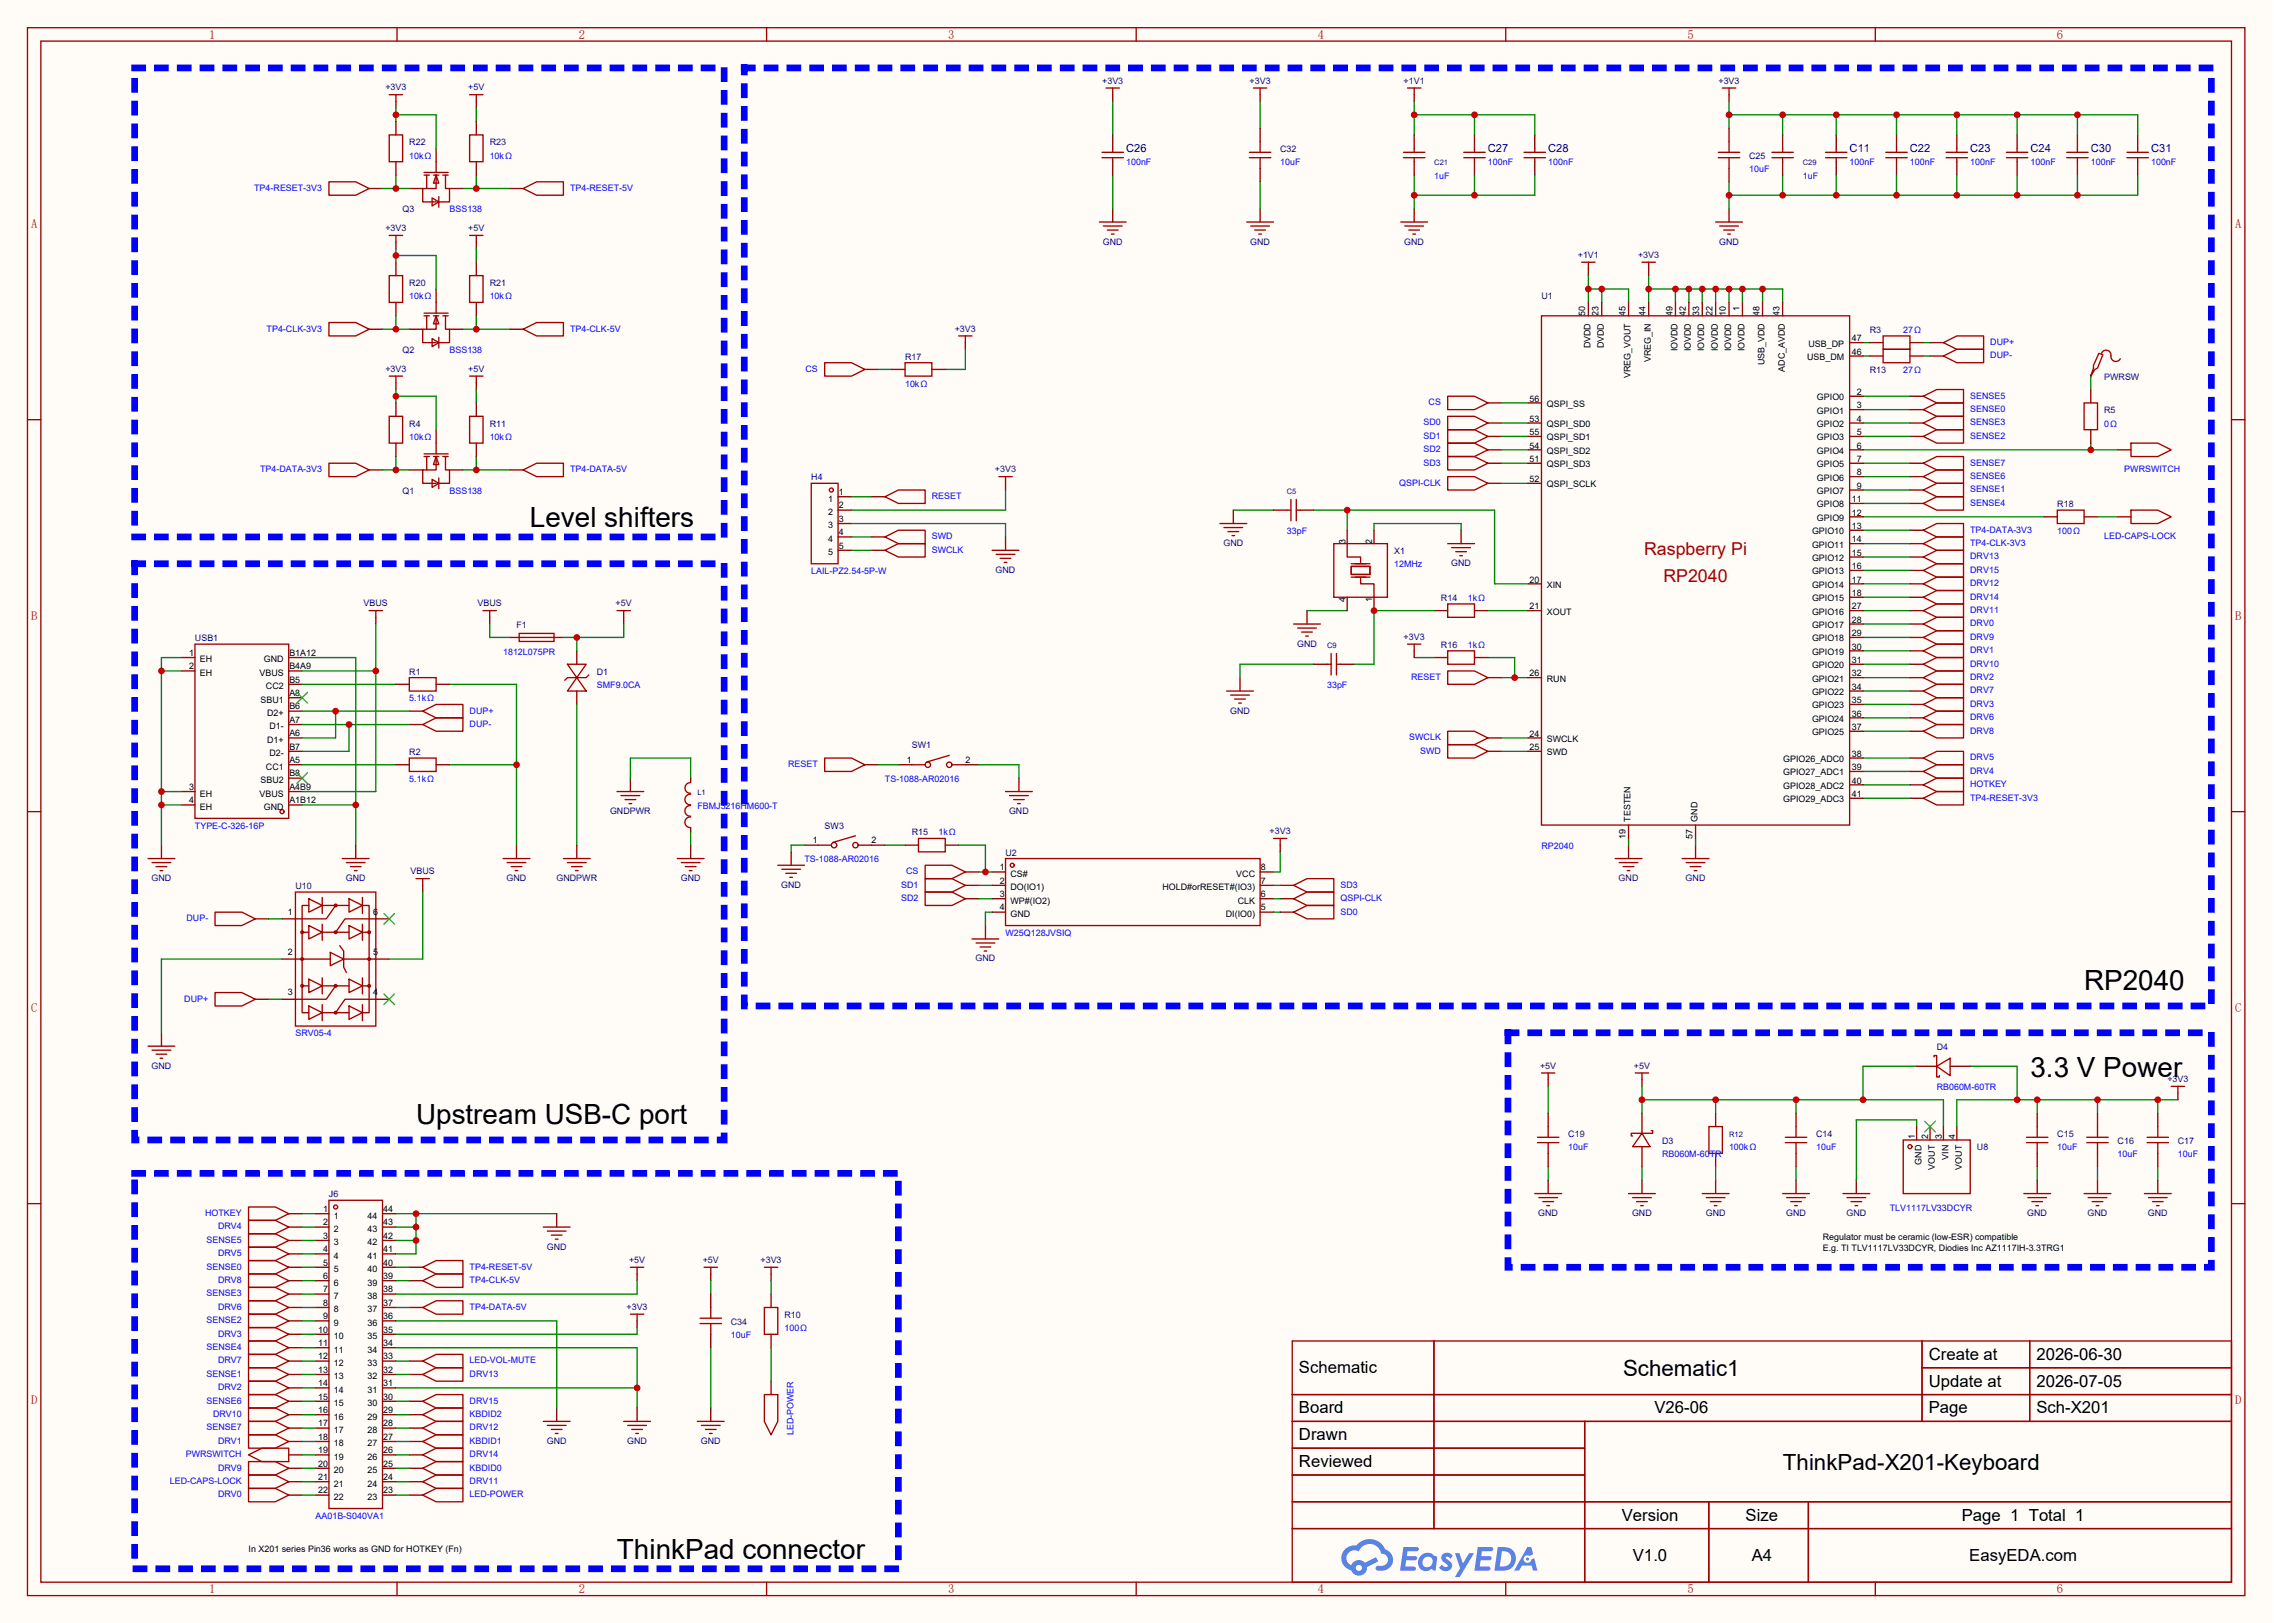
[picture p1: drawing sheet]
<svg xmlns="http://www.w3.org/2000/svg" width="431mm" height="308mm" viewBox="0 0 431 308" stroke-linecap="round" stroke-linejoin="round" font-family="sans-serif">
<defs><g id="words">
<g font-size="5.3">
<text x="100.5" y="99.9">Level shifters</text>
<text x="395.1" y="187.6">RP2040</text>
<text x="384.9" y="204.1">3.3 V Power</text>
<text x="78.9" y="213">Upstream USB-C port</text>
<text x="117" y="295.5">ThinkPad connector</text>
</g>
<g font-size="4.2">
<text x="307.7" y="260.8">Schematic1</text>
<text x="338" y="278.6">ThinkPad-X201-Keyboard</text>
</g>
<g font-size="3.4" fill="#a00000">
<text x="311.7" y="105.2">Raspberry Pi</text>
<text x="315.3" y="110.3">RP2040</text>
</g>
<g font-size="3.2">
<text x="365.6" y="257.7">Create at</text>
<text x="386" y="257.7">2026-06-30</text>
<text x="246.3" y="260.3">Schematic</text>
<text x="365.6" y="262.8">Update at</text>
<text x="386" y="262.8">2026-07-05</text>
<text x="246.3" y="267.9">Board</text>
<text x="313.6" y="267.9">V26-06</text>
<text x="365.6" y="267.9">Page</text>
<text x="386" y="267.9">Sch-X201</text>
<text x="246.3" y="273">Drawn</text>
<text x="246.3" y="278.1">Reviewed</text>
<text x="307.4" y="288.2">Version</text>
<text x="330.9" y="288.2">Size</text>
<text x="371.9" y="288.2">Page 1 Total 1</text>
<text x="309.6" y="295.8">V1.0</text>
<text x="332.1" y="295.8">A4</text>
<text x="373.3" y="295.8">EasyEDA.com</text>
</g>
<g font-size="2.4" fill="#a00000">
<text x="39.6" y="7.3">1</text>
<text x="109.7" y="7.3">2</text>
<text x="179.8" y="7.3">3</text>
<text x="249.8" y="7.3">4</text>
<text x="319.9" y="7.3">5</text>
<text x="389.9" y="7.3">6</text>
<text x="5.9" y="43.2">A</text>
<text x="423.7" y="43.2">A</text>
<text x="5.9" y="117.5">B</text>
<text x="423.7" y="117.5">B</text>
<text x="5.9" y="191.8">C</text>
<text x="423.7" y="191.8">C</text>
<text x="5.9" y="266.1">D</text>
<text x="423.7" y="266.1">D</text>
<text x="39.6" y="302">1</text>
<text x="109.7" y="302">2</text>
<text x="179.8" y="302">3</text>
<text x="249.8" y="302">4</text>
<text x="319.9" y="302">5</text>
<text x="389.9" y="302">6</text>
</g>
<g font-size="2.1" fill="#000080">
<text x="213.5" y="28.8">C26</text>
<text x="282.1" y="28.8">C27</text>
<text x="293.5" y="28.8">C28</text>
<text x="350.6" y="28.8">C11</text>
<text x="362.1" y="28.8">C22</text>
<text x="373.5" y="28.8">C23</text>
<text x="384.9" y="28.8">C24</text>
<text x="396.4" y="28.8">C30</text>
<text x="407.8" y="28.8">C31</text>
</g>
<g font-size="1.7" fill="#000080">
<text x="73.1" y="17.1">+3V3</text>
<text x="88.8" y="17.1">+5V</text>
<text x="208.9" y="15.9">+3V3</text>
<text x="236.9" y="15.9">+3V3</text>
<text x="266.1" y="15.9">+1V1</text>
<text x="325.8" y="15.9">+3V3</text>
<text x="77.6" y="27.5">R22</text>
<text x="92.8" y="27.5">R23</text>
<text x="242.7" y="28.8">C32</text>
<text x="331.6" y="30.1">C25</text>
<text x="76.3" y="40.2">Q3</text>
<text x="73.1" y="43.8">+3V3</text>
<text x="88.8" y="43.8">+5V</text>
<text x="209.1" y="46.3">GND</text>
<text x="237" y="46.3">GND</text>
<text x="266.2" y="46.3">GND</text>
<text x="325.9" y="46.3">GND</text>
<text x="299.1" y="48.9">+1V1</text>
<text x="310.5" y="48.9">+3V3</text>
<text x="77.6" y="54.2">R20</text>
<text x="92.8" y="54.2">R21</text>
<text x="292.2" y="56.8">U1</text>
<text x="181" y="62.9">+3V3</text>
<text x="354.5" y="63.1">R3</text>
<text x="73.1" y="70.5">+3V3</text>
<text x="76.3" y="66.9">Q2</text>
<text x="88.8" y="70.5">+5V</text>
<text x="171.6" y="68.2">R17</text>
<text x="354.5" y="70.7">R13</text>
<text x="398.9" y="72">PWRSW</text>
<text x="77.6" y="80.9">R4</text>
<text x="92.8" y="80.9">R11</text>
<text x="398.9" y="78.3">R5</text>
<text x="188.6" y="89.5">+3V3</text>
<text x="76.3" y="93.6">Q1</text>
<text x="153.8" y="91">H4</text>
<text x="390" y="96.1">R18</text>
<text x="231.9" y="103.5">GND</text>
<text x="264.3" y="105">X1</text>
<text x="275.1" y="107.3">GND</text>
<text x="188.7" y="108.6">GND</text>
<text x="273.2" y="113.9">R14</text>
<text x="68.9" y="114.9">VBUS</text>
<text x="90.5" y="114.9">VBUS</text>
<text x="97.9" y="119">F1</text>
<text x="116.7" y="114.9">+5V</text>
<text x="37" y="121.5">USB1</text>
<text x="245.9" y="122.5">GND</text>
<text x="266.1" y="121.3">+3V3</text>
<text x="273.2" y="122.8">R16</text>
<text x="77.6" y="127.9">R1</text>
<text x="113.2" y="127.9">D1</text>
<text x="233.2" y="135.2">GND</text>
<text x="77.6" y="143.1">R2</text>
<text x="172.8" y="141.8">SW1</text>
<text x="115.7" y="154.3">GNDPWR</text>
<text x="191.3" y="154.3">GND</text>
<text x="156.3" y="157.1">SW3</text>
<text x="172.8" y="158.4">R15</text>
<text x="240.7" y="158.1">+3V3</text>
<text x="28.7" y="167">GND</text>
<text x="65.6" y="167">GND</text>
<text x="77.8" y="165.7">VBUS</text>
<text x="96" y="167">GND</text>
<text x="105.5" y="167">GNDPWR</text>
<text x="129.1" y="167">GND</text>
<text x="190.6" y="162.2">U2</text>
<text x="306.9" y="167">GND</text>
<text x="319.6" y="167">GND</text>
<text x="56" y="168.5">U10</text>
<text x="148.1" y="168.3">GND</text>
<text x="184.9" y="182.2">GND</text>
<text x="28.7" y="202.6">GND</text>
<text x="292" y="202.6">+5V</text>
<text x="309.7" y="202.6">+5V</text>
<text x="367.2" y="199">D4</text>
<text x="410.9" y="205.1">+3V3</text>
<text x="297.3" y="215.5">C19</text>
<text x="344.3" y="215.5">C14</text>
<text x="390" y="215.5">C15</text>
<text x="315.1" y="216.8">D3</text>
<text x="374.8" y="218">U8</text>
<text x="401.4" y="216.8">C16</text>
<text x="412.9" y="216.8">C17</text>
<text x="62.4" y="226.9">J6</text>
<text x="291.6" y="230.5">GND</text>
<text x="309.4" y="230.5">GND</text>
<text x="323.4" y="230.5">GND</text>
<text x="338.6" y="230.5">GND</text>
<text x="350" y="230.5">GND</text>
<text x="384.3" y="230.5">GND</text>
<text x="395.8" y="230.5">GND</text>
<text x="407.2" y="230.5">GND</text>
<text x="103.7" y="236.8">GND</text>
<text x="119.2" y="239.4">+5V</text>
<text x="133.2" y="239.4">+5V</text>
<text x="144.2" y="239.4">+3V3</text>
<text x="118.8" y="248.3">+3V3</text>
<text x="138.6" y="251.1">C34</text>
<text x="148.7" y="249.8">R10</text>
<text x="103.7" y="273.7">GND</text>
<text x="118.9" y="273.7">GND</text>
<text x="132.9" y="273.7">GND</text>
</g>
<g font-size="1.7" fill="#00f">
<text x="77.6" y="30.1">10kΩ</text>
<text x="92.8" y="30.1">10kΩ</text>
<text x="213.5" y="31.4">100nF</text>
<text x="242.7" y="31.4">10uF</text>
<text x="271.9" y="33.9">1uF</text>
<text x="282.1" y="31.4">100nF</text>
<text x="293.5" y="31.4">100nF</text>
<text x="331.6" y="32.6">10uF</text>
<text x="341.8" y="33.9">1uF</text>
<text x="350.6" y="31.4">100nF</text>
<text x="362.1" y="31.4">100nF</text>
<text x="373.5" y="31.4">100nF</text>
<text x="384.9" y="31.4">100nF</text>
<text x="396.4" y="31.4">100nF</text>
<text x="407.8" y="31.4">100nF</text>
<text x="48.2" y="36.2">TP4-RESET-3V3</text>
<text x="85.2" y="40.2">BSS138</text>
<text x="108.1" y="36.2">TP4-RESET-5V</text>
<text x="77.6" y="56.8">10kΩ</text>
<text x="92.8" y="56.8">10kΩ</text>
<text x="50.5" y="62.9">TP4-CLK-3V3</text>
<text x="108.1" y="62.9">TP4-CLK-5V</text>
<text x="360.8" y="63.1">27Ω</text>
<text x="377.3" y="65.4">DUP+</text>
<text x="85.2" y="66.9">BSS138</text>
<text x="152.7" y="70.5">CS</text>
<text x="360.8" y="70.7">27Ω</text>
<text x="377.3" y="67.9">DUP-</text>
<text x="171.6" y="73.3">10kΩ</text>
<text x="270.8" y="76.8">CS</text>
<text x="373.5" y="75.6">SENSE5</text>
<text x="77.6" y="83.4">10kΩ</text>
<text x="92.8" y="83.4">10kΩ</text>
<text x="269.9" y="83.2">SD1</text>
<text x="269.9" y="80.6">SD0</text>
<text x="373.5" y="78.1">SENSE0</text>
<text x="373.5" y="80.6">SENSE3</text>
<text x="373.5" y="83.2">SENSE2</text>
<text x="398.9" y="80.9">0Ω</text>
<text x="49.3" y="89.5">TP4-DATA-3V3</text>
<text x="108.1" y="89.5">TP4-DATA-5V</text>
<text x="269.9" y="85.7">SD2</text>
<text x="269.9" y="88.3">SD3</text>
<text x="373.5" y="88.3">SENSE7</text>
<text x="402.7" y="89.5">PWRSWITCH</text>
<text x="85.2" y="93.6">BSS138</text>
<text x="176.7" y="94.6">RESET</text>
<text x="265.3" y="92.1">QSPI-CLK</text>
<text x="373.5" y="93.3">SENSE1</text>
<text x="373.5" y="90.8">SENSE6</text>
<text x="373.5" y="95.9">SENSE4</text>
<text x="244" y="101.2">33pF</text>
<text x="373.5" y="101">TP4-DATA-3V3</text>
<text x="390" y="101.2">100Ω</text>
<text x="176.7" y="104.8">SWCLK</text>
<text x="176.7" y="102.2">SWD</text>
<text x="264.3" y="107.6">12MHz</text>
<text x="373.5" y="106">DRV13</text>
<text x="373.5" y="103.5">TP4-CLK-3V3</text>
<text x="398.9" y="102.2">LED-CAPS-LOCK</text>
<text x="153.8" y="108.8">LAIL-PZ2.54-5P-W</text>
<text x="278.3" y="113.9">1kΩ</text>
<text x="373.5" y="108.6">DRV15</text>
<text x="373.5" y="111.1">DRV12</text>
<text x="373.5" y="113.7">DRV14</text>
<text x="373.5" y="116.2">DRV11</text>
<text x="373.5" y="118.7">DRV0</text>
<text x="95.4" y="124.1">1812L075PR</text>
<text x="278.3" y="122.8">1kΩ</text>
<text x="373.5" y="123.8">DRV1</text>
<text x="373.5" y="121.3">DRV9</text>
<text x="113.2" y="130.4">SMF9.0CA</text>
<text x="251.6" y="130.4">33pF</text>
<text x="267.5" y="128.9">RESET</text>
<text x="373.5" y="126.4">DRV10</text>
<text x="373.5" y="128.9">DRV2</text>
<text x="373.5" y="131.4">DRV7</text>
<text x="77.6" y="133">5.1kΩ</text>
<text x="89" y="135.2">DUP+</text>
<text x="89" y="137.8">DUP-</text>
<text x="373.5" y="134">DRV3</text>
<text x="373.5" y="136.5">DRV6</text>
<text x="267.2" y="140.3">SWCLK</text>
<text x="269.2" y="142.9">SWD</text>
<text x="373.5" y="139.1">DRV8</text>
<text x="77.6" y="148.2">5.1kΩ</text>
<text x="149.4" y="145.4">RESET</text>
<text x="167.8" y="148.2">TS-1088-AR02016</text>
<text x="373.5" y="149.2">HOTKEY</text>
<text x="373.5" y="144.1">DRV5</text>
<text x="373.5" y="146.7">DRV4</text>
<text x="132.2" y="153.3">FBMJ3216HM600-T</text>
<text x="373.5" y="151.8">TP4-RESET-3V3</text>
<text x="37" y="157.1">TYPE-C-326-16P</text>
<text x="177.9" y="158.4">1kΩ</text>
<text x="292.2" y="160.9">RP2040</text>
<text x="152.5" y="163.4">TS-1088-AR02016</text>
<text x="171.8" y="165.7">CS</text>
<text x="170.8" y="168.3">SD1</text>
<text x="170.8" y="170.8">SD2</text>
<text x="254.1" y="173.3">SD0</text>
<text x="254.1" y="170.8">QSPI-CLK</text>
<text x="254.1" y="168.3">SD3</text>
<text x="35.4" y="174.6">DUP-</text>
<text x="190.6" y="177.4">W25Q128JVSIQ</text>
<text x="34.9" y="189.9">DUP+</text>
<text x="56" y="196.5">SRV05-4</text>
<text x="367.2" y="206.6">RB060M-60TR</text>
<text x="297.3" y="218">10uF</text>
<text x="315.1" y="219.3">RB060M-60TR</text>
<text x="327.8" y="218">100kΩ</text>
<text x="344.3" y="218">10uF</text>
<text x="390" y="218">10uF</text>
<text x="401.4" y="219.3">10uF</text>
<text x="412.9" y="219.3">10uF</text>
<text x="38.9" y="230.5">HOTKEY</text>
<text x="41.3" y="233">DRV4</text>
<text x="358.3" y="229.5">TLV1117LV33DCYR</text>
<text x="39.2" y="235.6">SENSE5</text>
<text x="41.3" y="238.1">DRV5</text>
<text x="39.2" y="240.7">SENSE0</text>
<text x="39.2" y="245.7">SENSE3</text>
<text x="41.3" y="243.2">DRV8</text>
<text x="89" y="243.2">TP4-CLK-5V</text>
<text x="89" y="240.7">TP4-RESET-5V</text>
<text x="39.2" y="250.8">SENSE2</text>
<text x="41.3" y="248.3">DRV6</text>
<text x="89" y="248.3">TP4-DATA-5V</text>
<text x="39.2" y="255.9">SENSE4</text>
<text x="41.3" y="253.4">DRV3</text>
<text x="138.6" y="253.6">10uF</text>
<text x="148.7" y="252.3">100Ω</text>
<text x="39.2" y="261">SENSE1</text>
<text x="41.3" y="263.5">DRV2</text>
<text x="41.3" y="258.4">DRV7</text>
<text x="89" y="261">DRV13</text>
<text x="89" y="258.4">LED-VOL-MUTE</text>
<text x="39.2" y="266.1">SENSE6</text>
<text x="40.4" y="268.6">DRV10</text>
<text x="89" y="266.1">DRV15</text>
<text x="89" y="268.6">KBDID2</text>
<text x="39.2" y="271.1">SENSE7</text>
<text x="41.3" y="273.7">DRV1</text>
<text x="89" y="271.1">DRV12</text>
<text x="89" y="273.7">KBDID1</text>
<text x="150.4" y="272" transform="rotate(-90 150.4 272)">LED-POWER</text>
<text x="32.2" y="281.3">LED-CAPS-LOCK</text>
<text x="35.2" y="276.2">PWRSWITCH</text>
<text x="41.3" y="278.8">DRV9</text>
<text x="89" y="281.3">DRV11</text>
<text x="89" y="276.2">DRV14</text>
<text x="89" y="278.8">KBDID0</text>
<text x="41.3" y="283.8">DRV0</text>
<text x="59.8" y="287.9">AA01B-S040VA1</text>
<text x="89" y="283.8">LED-POWER</text>
</g>
<g font-size="1.7">
<text x="300.5" y="59.8" transform="rotate(-90 300.5 59.8)">50</text>
<text x="303.1" y="59.8" transform="rotate(-90 303.1 59.8)">23</text>
<text x="308.1" y="59.8" transform="rotate(-90 308.1 59.8)">45</text>
<text x="312" y="59.8" transform="rotate(-90 312 59.8)">44</text>
<text x="317" y="59.8" transform="rotate(-90 317 59.8)">49</text>
<text x="319.6" y="59.8" transform="rotate(-90 319.6 59.8)">42</text>
<text x="322.1" y="59.8" transform="rotate(-90 322.1 59.8)">33</text>
<text x="324.7" y="59.8" transform="rotate(-90 324.7 59.8)">22</text>
<text x="327.2" y="59.8" transform="rotate(-90 327.2 59.8)">10</text>
<text x="329.7" y="58.9" transform="rotate(-90 329.7 58.9)">1</text>
<text x="333.5" y="59.8" transform="rotate(-90 333.5 59.8)">48</text>
<text x="337.4" y="59.8" transform="rotate(-90 337.4 59.8)">43</text>
<text x="342.9" y="65.7">USB_DP</text>
<text x="351" y="64.7">47</text>
<text x="301.5" y="66" transform="rotate(-90 301.5 66)">DVDD</text>
<text x="304" y="66" transform="rotate(-90 304 66)">DVDD</text>
<text x="309.1" y="71.7" transform="rotate(-90 309.1 71.7)">VREG_VOUT</text>
<text x="312.9" y="68.7" transform="rotate(-90 312.9 68.7)">VREG_IN</text>
<text x="318" y="66.6" transform="rotate(-90 318 66.6)">IOVDD</text>
<text x="320.6" y="66.6" transform="rotate(-90 320.6 66.6)">IOVDD</text>
<text x="323.1" y="66.6" transform="rotate(-90 323.1 66.6)">IOVDD</text>
<text x="325.6" y="66.6" transform="rotate(-90 325.6 66.6)">IOVDD</text>
<text x="328.2" y="66.6" transform="rotate(-90 328.2 66.6)">IOVDD</text>
<text x="330.7" y="66.6" transform="rotate(-90 330.7 66.6)">IOVDD</text>
<text x="334.5" y="69.2" transform="rotate(-90 334.5 69.2)">USB_VDD</text>
<text x="338.3" y="70.5" transform="rotate(-90 338.3 70.5)">ADC_AVDD</text>
<text x="342.6" y="68.2">USB_DM</text>
<text x="351" y="67.2">46</text>
<text x="289.9" y="76.1">56</text>
<text x="293.2" y="77.1">QSPI_SS</text>
<text x="344.5" y="75.8">GPIO0</text>
<text x="352" y="77.4">3</text>
<text x="352" y="74.9">2</text>
<text x="289.9" y="82.5">55</text>
<text x="289.9" y="79.9">53</text>
<text x="293.2" y="83.5">QSPI_SD1</text>
<text x="293.2" y="80.9">QSPI_SD0</text>
<text x="344.5" y="83.5">GPIO3</text>
<text x="344.5" y="80.9">GPIO2</text>
<text x="344.5" y="78.4">GPIO1</text>
<text x="352" y="82.5">5</text>
<text x="352" y="79.9">4</text>
<text x="289.9" y="85">54</text>
<text x="289.9" y="87.6">51</text>
<text x="293.2" y="86">QSPI_SD2</text>
<text x="293.2" y="88.5">QSPI_SD3</text>
<text x="344.5" y="88.5">GPIO5</text>
<text x="344.5" y="86">GPIO4</text>
<text x="352" y="87.6">7</text>
<text x="352" y="85">6</text>
<text x="157" y="95.1">1</text>
<text x="159" y="93.8">1</text>
<text x="289.9" y="91.4">52</text>
<text x="293.2" y="92.4">QSPI_SCLK</text>
<text x="344.5" y="93.6">GPIO7</text>
<text x="344.5" y="91.1">GPIO6</text>
<text x="351" y="95.2">11</text>
<text x="352" y="92.6">9</text>
<text x="352" y="90.1">8</text>
<text x="157" y="97.6">2</text>
<text x="157" y="100.2">3</text>
<text x="159" y="96.4">2</text>
<text x="159" y="98.9">3</text>
<text x="159" y="101.4">4</text>
<text x="343.5" y="101.2">GPIO10</text>
<text x="344.5" y="98.7">GPIO9</text>
<text x="344.5" y="96.2">GPIO8</text>
<text x="351" y="100.3">13</text>
<text x="351" y="97.7">12</text>
<text x="157" y="102.7">4</text>
<text x="157" y="105.2">5</text>
<text x="159" y="104">5</text>
<text x="255.1" y="103" transform="rotate(-90 255.1 103)">3</text>
<text x="260.1" y="103" transform="rotate(-90 260.1 103)">2</text>
<text x="343.5" y="106.3">GPIO12</text>
<text x="343.5" y="103.8">GPIO11</text>
<text x="351" y="107.9">16</text>
<text x="351" y="105.3">15</text>
<text x="351" y="102.8">14</text>
<text x="289.9" y="110.4">20</text>
<text x="293.2" y="111.4">XIN</text>
<text x="343.5" y="113.9">GPIO15</text>
<text x="343.5" y="111.4">GPIO14</text>
<text x="343.5" y="108.9">GPIO13</text>
<text x="351" y="113">18</text>
<text x="351" y="110.4">17</text>
<text x="255.1" y="114.1" transform="rotate(-90 255.1 114.1)">4</text>
<text x="260.1" y="114.1" transform="rotate(-90 260.1 114.1)">1</text>
<text x="289.9" y="115.5">21</text>
<text x="293.2" y="116.5">XOUT</text>
<text x="343.5" y="119">GPIO17</text>
<text x="343.5" y="116.5">GPIO16</text>
<text x="351" y="118">28</text>
<text x="351" y="115.5">27</text>
<text x="35.9" y="124.3">1</text>
<text x="37.9" y="125.6">EH</text>
<text x="50" y="125.6">GND</text>
<text x="54.9" y="124.3">B1A12</text>
<text x="343.5" y="124.1">GPIO19</text>
<text x="343.5" y="121.6">GPIO18</text>
<text x="351" y="125.7">31</text>
<text x="351" y="123.1">30</text>
<text x="351" y="120.6">29</text>
<text x="35.9" y="126.8">2</text>
<text x="37.9" y="128.1">EH</text>
<text x="49.2" y="128.1">VBUS</text>
<text x="50.4" y="130.6">CC2</text>
<text x="54.9" y="131.9">A8</text>
<text x="54.9" y="129.4">B5</text>
<text x="54.9" y="126.8">B4A9</text>
<text x="289.9" y="128.2">26</text>
<text x="293.2" y="129.2">RUN</text>
<text x="343.5" y="131.7">GPIO22</text>
<text x="343.5" y="129.2">GPIO21</text>
<text x="343.5" y="126.6">GPIO20</text>
<text x="351" y="130.7">34</text>
<text x="351" y="128.2">32</text>
<text x="49.4" y="133.2">SBU1</text>
<text x="50.6" y="135.7">D2+</text>
<text x="54.9" y="137">A7</text>
<text x="54.9" y="134.5">B6</text>
<text x="343.5" y="136.8">GPIO24</text>
<text x="343.5" y="134.3">GPIO23</text>
<text x="351" y="135.8">36</text>
<text x="351" y="133.3">35</text>
<text x="50.6" y="140.8">D1+</text>
<text x="51.1" y="143.3">D2-</text>
<text x="51.1" y="138.3">D1-</text>
<text x="54.9" y="142.1">B7</text>
<text x="54.9" y="139.5">A6</text>
<text x="289.9" y="142.2">25</text>
<text x="289.9" y="139.6">24</text>
<text x="293.2" y="143.2">SWD</text>
<text x="293.2" y="140.6">SWCLK</text>
<text x="343.5" y="139.3">GPIO25</text>
<text x="351" y="143.4">38</text>
<text x="351" y="138.4">37</text>
<text x="35.9" y="149.7">3</text>
<text x="49.4" y="148.4">SBU2</text>
<text x="50.4" y="145.9">CC1</text>
<text x="54.9" y="149.7">A4B9</text>
<text x="54.9" y="147.2">B8</text>
<text x="54.9" y="144.6">A5</text>
<text x="171.9" y="144.6">1</text>
<text x="183" y="144.6">2</text>
<text x="338.1" y="149.5">GPIO28_ADC2</text>
<text x="338.1" y="147">GPIO27_ADC1</text>
<text x="338.1" y="144.4">GPIO26_ADC0</text>
<text x="351" y="148.5">40</text>
<text x="351" y="146">39</text>
<text x="35.9" y="152.2">4</text>
<text x="37.9" y="151">EH</text>
<text x="37.9" y="153.5">EH</text>
<text x="49.2" y="151">VBUS</text>
<text x="50" y="153.5">GND</text>
<text x="54.9" y="152.2">A1B12</text>
<text x="309.1" y="155.7" transform="rotate(-90 309.1 155.7)">TESTEN</text>
<text x="321.8" y="155.7" transform="rotate(-90 321.8 155.7)">GND</text>
<text x="338.1" y="152">GPIO29_ADC3</text>
<text x="351" y="151.1">41</text>
<text x="154.1" y="159.9">1</text>
<text x="165.2" y="159.9">2</text>
<text x="308.1" y="159" transform="rotate(-90 308.1 159)">19</text>
<text x="320.8" y="159" transform="rotate(-90 320.8 159)">57</text>
<text x="189.6" y="164.9">1</text>
<text x="189.6" y="167.5">2</text>
<text x="191.6" y="166.2">CS#</text>
<text x="234.4" y="166.2">VCC</text>
<text x="239" y="167.5">7</text>
<text x="239" y="164.9">8</text>
<text x="54.6" y="173.3">1</text>
<text x="70.8" y="173.3">6</text>
<text x="189.6" y="170">3</text>
<text x="189.6" y="172.6">4</text>
<text x="191.6" y="168.7">DO(IO1)</text>
<text x="191.6" y="171.3">WP#(IO2)</text>
<text x="191.6" y="173.8">GND</text>
<text x="220.4" y="168.7">HOLD#orRESET#(IO3)</text>
<text x="232.4" y="173.8">DI(IO0)</text>
<text x="234.7" y="171.3">CLK</text>
<text x="239" y="172.6">5</text>
<text x="239" y="170">6</text>
<text x="54.6" y="181">2</text>
<text x="70.8" y="181">5</text>
<text x="54.6" y="188.6">3</text>
<text x="70.8" y="188.6">4</text>
<text x="363" y="215.9" transform="rotate(-90 363 215.9)">1</text>
<text x="365.6" y="215.9" transform="rotate(-90 365.6 215.9)">2</text>
<text x="368.1" y="215.9" transform="rotate(-90 368.1 215.9)">3</text>
<text x="370.6" y="215.9" transform="rotate(-90 370.6 215.9)">4</text>
<text x="364.3" y="220.8" transform="rotate(-90 364.3 220.8)">GND</text>
<text x="366.8" y="221.7" transform="rotate(-90 366.8 221.7)">VOUT</text>
<text x="369.4" y="219.8" transform="rotate(-90 369.4 219.8)">VIN</text>
<text x="371.9" y="221.7" transform="rotate(-90 371.9 221.7)">VOUT</text>
<text x="61.3" y="229.7">1</text>
<text x="61.3" y="232.2">2</text>
<text x="63.3" y="231">1</text>
<text x="63.3" y="233.5">2</text>
<text x="69.7" y="233.5">43</text>
<text x="69.7" y="231">44</text>
<text x="72.6" y="232.2">43</text>
<text x="72.6" y="229.7">44</text>
<text x="61.3" y="234.8">3</text>
<text x="61.3" y="237.3">4</text>
<text x="61.3" y="239.9">5</text>
<text x="63.3" y="236.1">3</text>
<text x="63.3" y="238.6">4</text>
<text x="69.7" y="238.6">41</text>
<text x="69.7" y="236.1">42</text>
<text x="72.6" y="239.9">40</text>
<text x="72.6" y="237.3">41</text>
<text x="72.6" y="234.8">42</text>
<text x="345.6" y="235.1">Regulator must be ceramic (low-ESR) compatible</text>
<text x="345.6" y="237.1">E.g. TI TLV1117LV33DCYR, Diodies Inc AZ1117IH-3.3TRG1</text>
<text x="61.3" y="242.4">6</text>
<text x="61.3" y="244.9">7</text>
<text x="63.3" y="241.1">5</text>
<text x="63.3" y="243.7">6</text>
<text x="69.7" y="243.7">39</text>
<text x="69.7" y="241.1">40</text>
<text x="72.6" y="244.9">38</text>
<text x="72.6" y="242.4">39</text>
<text x="61.3" y="247.5">8</text>
<text x="61.3" y="250">9</text>
<text x="63.3" y="246.2">7</text>
<text x="63.3" y="248.8">8</text>
<text x="63.3" y="251.3">9</text>
<text x="69.7" y="251.3">36</text>
<text x="69.7" y="248.8">37</text>
<text x="69.7" y="246.2">38</text>
<text x="72.6" y="250">36</text>
<text x="72.6" y="247.5">37</text>
<text x="60.3" y="252.6">10</text>
<text x="60.3" y="255.1">11</text>
<text x="60.3" y="257.6">12</text>
<text x="63.3" y="253.8">10</text>
<text x="63.3" y="256.4">11</text>
<text x="69.7" y="256.4">34</text>
<text x="69.7" y="253.8">35</text>
<text x="72.6" y="257.6">33</text>
<text x="72.6" y="255.1">34</text>
<text x="72.6" y="252.6">35</text>
<text x="60.3" y="260.2">13</text>
<text x="60.3" y="262.7">14</text>
<text x="63.3" y="258.9">12</text>
<text x="63.3" y="261.5">13</text>
<text x="63.3" y="264">14</text>
<text x="69.7" y="264">31</text>
<text x="69.7" y="261.5">32</text>
<text x="69.7" y="258.9">33</text>
<text x="72.6" y="262.7">31</text>
<text x="72.6" y="260.2">32</text>
<text x="60.3" y="265.3">15</text>
<text x="60.3" y="267.8">16</text>
<text x="63.3" y="266.5">15</text>
<text x="63.3" y="269.1">16</text>
<text x="69.7" y="269.1">29</text>
<text x="69.7" y="266.5">30</text>
<text x="72.6" y="267.8">29</text>
<text x="72.6" y="265.3">30</text>
<text x="60.3" y="270.3">17</text>
<text x="60.3" y="272.9">18</text>
<text x="60.3" y="275.4">19</text>
<text x="63.3" y="271.6">17</text>
<text x="63.3" y="274.2">18</text>
<text x="69.7" y="274.2">27</text>
<text x="69.7" y="271.6">28</text>
<text x="72.6" y="275.4">26</text>
<text x="72.6" y="272.9">27</text>
<text x="72.6" y="270.3">28</text>
<text x="60.3" y="278">20</text>
<text x="60.3" y="280.5">21</text>
<text x="63.3" y="276.7">19</text>
<text x="63.3" y="279.2">20</text>
<text x="63.3" y="281.8">21</text>
<text x="69.7" y="281.8">24</text>
<text x="69.7" y="279.2">25</text>
<text x="69.7" y="276.7">26</text>
<text x="72.6" y="280.5">24</text>
<text x="72.6" y="278">25</text>
<text x="60.3" y="283">22</text>
<text x="63.3" y="284.3">22</text>
<text x="69.7" y="284.3">23</text>
<text x="72.6" y="283">23</text>
<text x="47.1" y="294.2">In X201 series Pin36 works as GND for HOTKEY (Fn)</text>
</g>
<g font-size="1.4" fill="#000080">
<text x="271.9" y="31.4">C21</text>
<text x="341.8" y="31.4">C29</text>
<text x="244" y="93.6">C5</text>
<text x="251.6" y="122.8">C9</text>
<text x="132.2" y="150.7">L1</text>
<text x="327.8" y="215.5">R12</text>
</g>
</g></defs>
<path d="M0 0h430.8v307.6h-430.8z" fill="#fffcf7"/>
<g fill="none" stroke="#a10000" stroke-width=".25">
<path d="M5.2 5.3h420.4v297.1h-420.4zM7.7 7.8h415.3v292.1h-415.3zM75.3 5.3v2.5M145.3 5.3v2.5M215.4 5.3v2.5M285.5 5.3v2.5M355.5 5.3v2.5M5.2 79.5h2.5M423 79.5h2.6M5.2 153.8h2.5M423 153.8h2.6M5.2 228.1h2.5"/>
<path d="M423 228.1h2.6M245 254.2h178v45.7h-178zM271.8 254.2v35.5M364.4 254.2v15.2M364.4 259.2h58.6M384.8 254.2v15.2M245 264.3h178M245 269.4h178M245 274.5h55.4M245 279.6h55.4M300.4 269.4v30.5M75.3 299.9v2.5"/>
<path d="M145.3 299.9v2.5M215.4 299.9v2.5M245 284.6h178M245 289.7h178M285.5 299.9v2.5M324 284.6v15.3M342.8 284.6v15.3M355.5 299.9v2.5"/>
</g>
<g fill="#5487ff">
<path d="M273.6 294.6a1.3 1.3 0 0 1 1.8 .3l-.4 .6a.54 .54 0 0 0-.9-.3l.1 .2a1.58 1.58 0 0 1 1.1 1.6 1.43 1.43 0 0 1-2.5 .2l.5-.6a.64 .64 0 0 0 .5 .4 .64 .64 0 0 0 .7-.2l-.2-.3a1.6 1.6 0 0 1-1-1.5z"/>
<path d="M275.8 294.4h.9l.6 2 1.2-2h.9l-2.7 4.5h-.9l1-1.6z"/>
<path d="M266.1 293.2h1.6a1.31 1.31 0 0 1 1.2 .2 .4 .4 0 0 1-.3 .6h-1.8l-.1 .9h1.6a.4 .4 0 0 1 .4 .5 .4 .4 0 0 1-.4 .3h-1.7l-.2 1.2h.8a1.23 1.23 0 0 1 1.2 .2 .39 .39 0 0 1-.4 .6h-2.6z"/>
<path d="M280.2 293.2h1.6a1.32 1.32 0 0 1 1.2 .2 .39 .39 0 0 1-.3 .6h-1.8l-.1 .9h1.6a.4 .4 0 0 1 .4 .5 .4 .4 0 0 1-.4 .3h-1.7l-.2 1.2h.8a1.23 1.23 0 0 1 1.2 .2 .39 .39 0 0 1-.3 .6h-2.7z"/>
<path d="M289.6 293.2h.7l.3 1.4-.6 .3a.75 .75 0 0 0-1.1 .3 .75 .75 0 0 0 .5 1.1 .75 .75 0 0 0 .9-.7l.5-.3 .7 2.4h-.9l-.2-1h-1.9l-.5 1h-1z"/>
<path d="M283.9 293.2l-.6 4.5h1.5a2.27 2.27 0 0 0 2.6-2.3 2.27 2.27 0 0 0-2.7-2.2zM284.7 294a1.5 1.5 0 0 1 1.8 1.5 1.5 1.5 0 0 1-1.9 1.4h-.3z"/>
<path d="M269.4 294.8a1.6 1.6 0 0 0-.4 2.2 1.6 1.6 0 0 0 2.2 .5l.2-.2 .7 .4 .4-2.5-.2-.2-.5-.1a1.58 1.58 0 0 0-2.4-.1zM270 295.4a.99 .99 0 0 1 1.6 .3 .99 .99 0 0 1-.9 1.3 .94 .94 0 0 1-1-.5 .94 .94 0 0 1 .3-1.1z"/>
<path d="M255 293.6a2.37 2.37 0 0 0 1.2 4 1.54 1.54 0 0 0 1.7 1 1.54 1.54 0 0 0 1.2-1.6l2.2-1.1-.5-.7-2 1a1.57 1.57 0 0 0-2.6 .5 1.5 1.5 0 0 1-.8-2.1 1.5 1.5 0 0 1 2.2-.5 2.23 2.23 0 0 1 2.3-1.5 2.23 2.23 0 0 1 2 1.9 1.16 1.16 0 0 1 1.2 1 1.16 1.16 0 0 1-1.1 1.3h-.7a.47 .47 0 0 0-.5 .4 .47 .47 0 0 0 .4 .5 2.19 2.19 0 0 0 2.4-.8 2.19 2.19 0 0 0 .1-2.5l-1.1-.7a3.2 3.2 0 0 0-5.5-.8l-1.1 .1zM257 297.2a.6 .6 0 0 1 1.2 0 .6 .6 0 0 1-1.2 0z"/>
<circle cx="289.6" cy="295.5" r=".28"/>
</g>
<g fill="none" stroke="#870000" stroke-width=".25">
<path d="M70 35.7h2.5M96.6 35.7h2.6M70 62.4h2.5M96.6 62.4h2.6M164 70h2.5M282.1 76.4h2.5M362.1 75.1h2.5M362.1 77.6h2.5M365.9 67.5h2.5M365.9 64.9h2.5M70 89.1h2.5M96.6 89.1h2.6"/>
<path d="M165.2 94.2h2.6M282.1 91.6h2.5M282.1 80.2h2.5M282.1 85.3h2.5M282.1 82.7h2.5M282.1 87.8h2.5M362.1 92.9h2.5M362.1 90.3h2.5M362.1 80.2h2.5M362.1 82.7h2.5M362.1 87.8h2.5M362.1 95.4h2.5"/>
<path d="M387.5 98h2.5M395.1 98h2.5M401.4 85.3h2.6M401.4 98h2.6M165.2 104.3h2.6M165.2 101.8h2.6M362.1 108.1h2.5M362.1 105.6h2.5M362.1 103h2.5M362.1 110.7h2.5M362.1 115.7h2.5M362.1 113.2h2.5"/>
<path d="M362.1 100.5h2.5M362.1 118.3h2.5M77.6 134.8h2.5M77.6 137.3h2.5M282.1 128.4h2.5M282.1 139.9h2.5M362.1 125.9h2.5M362.1 128.4h2.5M362.1 133.5h2.5M362.1 138.6h2.5M362.1 136.1h2.5M362.1 123.4h2.5"/>
<path d="M362.1 131h2.5M362.1 120.8h2.5M164 145h2.5M282.1 142.4h2.5M362.1 148.8h2.5M362.1 143.7h2.5M362.1 151.3h2.5M362.1 146.2h2.5M48.4 174.2h2.5M183 165.3h2.5M183 170.4h2.5M183 167.8h2.5"/>
<path d="M242.7 172.9h2.5M242.7 170.4h2.5M242.7 167.8h2.5M48.4 189.4h2.5M54.7 235.1h2.6M54.7 237.7h2.6M54.7 232.6h2.6M54.7 230h2.6M54.7 240.2h2.6M54.7 250.4h2.6M54.7 258h2.6M54.7 242.7h2.6"/>
<path d="M54.7 252.9h2.6M54.7 245.3h2.6M54.7 255.4h2.6M54.7 247.8h2.6M77.6 240.2h2.5M77.6 258h2.5M77.6 242.7h2.5M77.6 247.8h2.5M146.2 245.3v2.5M146.2 252.9v2.5M54.7 268.1h2.6M54.7 265.6h2.6"/>
<path d="M54.7 260.5h2.6M54.7 263.1h2.6M54.7 273.2h2.6M54.7 275.8h2.6M54.7 278.3h2.6M54.7 270.7h2.6M77.6 268.1h2.5M77.6 265.6h2.5M77.6 260.5h2.5M77.6 273.2h2.5M77.6 275.8h2.5M77.6 278.3h2.5"/>
<path d="M77.6 270.7h2.5M146.2 261.8v2.5M54.7 283.4h2.6M54.7 280.8h2.6M77.6 283.4h2.5M77.6 280.8h2.5"/>
</g>
<g fill="none" stroke="#a10000" stroke-width=".25">
<path d="M62.4 34.5h5l2.6 1.2-2.6 1.3h-5zM99.2 35.7l2.5-1.2h5.1v2.5h-5.1zM62.4 61.1h5l2.6 1.3-2.6 1.3h-5zM99.2 62.4l2.5-1.3h5.1v2.6h-5.1zM156.3 68.8h5.1l2.6 1.2-2.6 1.3h-5.1zM274.4 75.1h5.1l2.6 1.3-2.6 1.2h-5.1zM274.4 78.9h5.1l2.6 1.3-2.6 1.3h-5.1zM364.6 75.1l2.6-1.3h5v2.6h-5zM364.6 77.6l2.6-1.2h5v2.5h-5zM368.4 67.5l2.6-1.3h5v2.6h-5zM368.4 64.9l2.6-1.2h5v2.5h-5zM62.4 87.8h5l2.6 1.3-2.6 1.2h-5z"/>
<path d="M99.2 89.1l2.5-1.3h5.1v2.5h-5.1zM167.8 94.2l2.5-1.3h5.1v2.5h-5.1zM274.4 90.3h5.1l2.6 1.3-2.6 1.3h-5.1zM274.4 84h5.1l2.6 1.3-2.6 1.2h-5.1zM274.4 81.5h5.1l2.6 1.2-2.6 1.3h-5.1zM274.4 86.5h5.1l2.6 1.3-2.6 1.3h-5.1zM364.6 92.9l2.6-1.3h5v2.6h-5zM364.6 90.3l2.6-1.2h5v2.5h-5zM364.6 80.2l2.6-1.3h5v2.6h-5zM364.6 82.7l2.6-1.2h5v2.5h-5zM364.6 95.4l2.6-1.2h5v2.5h-5zM364.6 87.8l2.6-1.3h5v2.6h-5z"/>
<path d="M390 96.7h5.1v2.5h-5.1zM404 84h5.1l2.5 1.3-2.5 1.2h-5.1zM404 96.7h5.1l2.5 1.3-2.5 1.2h-5.1zM167.8 104.3l2.5-1.3h5.1v2.6h-5.1zM167.8 101.8l2.5-1.3h5.1v2.5h-5.1zM364.6 108.1l2.6-1.2h5v2.5h-5zM364.6 105.6l2.6-1.3h5v2.6h-5zM364.6 103l2.6-1.2h5v2.5h-5zM364.6 110.7l2.6-1.3h5v2.5h-5zM364.6 115.7l2.6-1.2h5v2.5h-5zM364.6 113.2l2.6-1.3h5v2.6h-5zM364.6 100.5l2.6-1.3h5v2.6h-5z"/>
<path d="M364.6 118.3l2.6-1.3h5v2.6h-5zM80.1 134.8l2.6-1.3h5.1v2.6h-5.1zM80.1 137.3l2.6-1.2h5.1v2.5h-5.1zM274.4 127.2h5.1l2.6 1.2-2.6 1.3h-5.1zM274.4 138.6h5.1l2.6 1.3-2.6 1.2h-5.1zM364.6 125.9l2.6-1.3h5v2.6h-5zM364.6 128.4l2.6-1.2h5v2.5h-5zM364.6 133.5l2.6-1.2h5v2.5h-5zM364.6 138.6l2.6-1.3h5v2.6h-5zM364.6 136.1l2.6-1.3h5v2.5h-5zM364.6 123.4l2.6-1.3h5v2.5h-5zM364.6 131l2.6-1.3h5v2.6h-5z"/>
<path d="M364.6 120.8l2.6-1.2h5v2.5h-5zM156.3 143.7h5.1l2.6 1.3-2.6 1.2h-5.1zM274.4 141.1h5.1l2.6 1.3-2.6 1.3h-5.1zM364.6 148.8l2.6-1.3h5v2.5h-5zM364.6 143.7l2.6-1.3h5v2.6h-5zM364.6 151.3l2.6-1.3h5v2.6h-5zM364.6 146.2l2.6-1.2h5v2.5h-5zM40.8 172.9h5l2.6 1.3-2.6 1.2h-5zM175.4 164h5.1l2.5 1.3-2.5 1.2h-5.1zM175.4 166.5h5.1l2.5 1.3-2.5 1.3h-5.1zM175.4 169.1h5.1l2.5 1.3-2.5 1.2h-5.1zM245.2 172.9l2.6-1.3h5.1v2.6h-5.1z"/>
<path d="M245.2 170.4l2.6-1.3h5.1v2.5h-5.1zM245.2 167.8l2.6-1.3h5.1v2.6h-5.1zM40.8 188.1h5l2.6 1.3-2.6 1.3h-5zM47.1 238.9h5.1l2.5 1.3-2.5 1.3h-5.1zM47.1 233.8h5.1l2.5 1.3-2.5 1.3h-5.1zM47.1 236.4h5.1l2.5 1.3-2.5 1.2h-5.1zM47.1 231.3h5.1l2.5 1.3-2.5 1.2h-5.1zM47.1 228.8h5.1l2.5 1.2-2.5 1.3h-5.1zM47.1 249.1h5.1l2.5 1.3-2.5 1.2h-5.1zM47.1 256.7h5.1l2.5 1.3-2.5 1.2h-5.1zM47.1 251.6h5.1l2.5 1.3-2.5 1.3h-5.1zM47.1 244h5.1l2.5 1.3-2.5 1.2h-5.1z"/>
<path d="M47.1 254.2h5.1l2.5 1.2-2.5 1.3h-5.1zM47.1 241.5h5.1l2.5 1.2-2.5 1.3h-5.1zM47.1 246.5h5.1l2.5 1.3-2.5 1.3h-5.1zM47.1 259.2h5.1l2.5 1.3-2.5 1.3h-5.1zM80.1 258l2.6-1.3h5.1v2.5h-5.1zM80.1 242.7l2.6-1.2h5.1v2.5h-5.1zM80.1 247.8l2.6-1.3h5.1v2.6h-5.1zM80.1 240.2l2.6-1.3h5.1v2.6h-5.1zM144.9 247.8h2.5v5.1h-2.5zM47.1 266.9h5.1l2.5 1.2-2.5 1.3h-5.1zM47.1 261.8h5.1l2.5 1.3-2.5 1.2h-5.1zM47.1 271.9h5.1l2.5 1.3-2.5 1.3h-5.1z"/>
<path d="M47.1 277h5.1l2.5 1.3-2.5 1.3h-5.1zM47.1 279.6h5.1l2.5 1.2-2.5 1.3h-5.1zM47.1 264.3h5.1l2.5 1.3-2.5 1.3h-5.1zM47.1 269.4h5.1l2.5 1.3-2.5 1.2h-5.1zM47.1 275.8l2.6-1.3h5v2.5h-5zM80.1 265.6l2.6-1.3h5.1v2.6h-5.1zM80.1 268.1l2.6-1.2h5.1v2.5h-5.1zM80.1 260.5l2.6-1.3h5.1v2.6h-5.1zM80.1 275.8l2.6-1.3h5.1v2.5h-5.1zM80.1 270.7l2.6-1.3h5.1v2.5h-5.1zM80.1 273.2l2.6-1.3h5.1v2.6h-5.1zM80.1 278.3l2.6-1.3h5.1v2.6h-5.1z"/>
<path d="M144.9 264.3h2.5v5.1l-1.2 2.5-1.3-2.5zM47.1 282.1h5.1l2.5 1.3-2.5 1.2h-5.1zM80.1 283.4l2.6-1.3h5.1v2.5h-5.1zM80.1 280.8l2.6-1.2h5.1v2.5h-5.1z"/>
</g>
<g fill="none" stroke="#008700" stroke-width=".25">
<path d="M312.5 54.8h25.4v2.5M312.5 52.2v5.1M317.6 54.8v2.5M320.2 54.8v2.5M322.7 54.8v2.5M325.2 54.8v2.5M327.8 54.8v2.5M330.3 54.8v2.5M334.1 54.8v2.5M353.2 75.1h8.9M353.2 77.6h8.9M353.2 80.2h8.9"/>
<path d="M353.2 82.7h8.9M353.2 98h34.3M397.6 98h3.8M353.2 105.6h8.9M353.2 108.1h8.9M353.2 110.7h8.9M353.2 113.2h8.9M353.2 115.7h8.9M353.2 118.3h8.9M353.2 100.5h8.9M353.2 103h8.9M353.2 120.8h8.9"/>
<path d="M353.2 123.4h8.9M353.2 136.1h8.9M353.2 133.5h8.9M353.2 131h8.9M353.2 128.4h8.9M353.2 125.9h8.9M353.2 138.6h8.9M353.2 143.7h8.9M353.2 146.2h8.9M353.2 148.8h8.9M353.2 151.3h8.9"/>
</g>
<g fill="#c00">
<circle cx="334.1" cy="54.8" r=".63"/>
<circle cx="330.3" cy="54.8" r=".63"/>
<circle cx="327.8" cy="54.8" r=".63"/>
<circle cx="325.2" cy="54.8" r=".63"/>
<circle cx="322.7" cy="54.8" r=".63"/>
<circle cx="320.2" cy="54.8" r=".63"/>
<circle cx="317.6" cy="54.8" r=".63"/>
<circle cx="312.5" cy="54.8" r=".63"/>
</g>
<path d="M301.1 51v1.2M312.5 51v1.2M268.1 123.4v1.2" fill="none" stroke="#870000" stroke-width=".25"/>
<path d="M299.8 49.7h2.6M301.1 49.7v1.3M311.3 49.7h2.5M312.5 49.7v1.3M266.8 122.1h2.6M268.1 122.1v1.3" fill="none" stroke="#a10000" stroke-width=".25"/>
<path d="M301.1 52.2v5.1M301.1 54.8h7.6v2.5M303.7 54.8v2.5" fill="none" stroke="#008700" stroke-width=".25"/>
<g fill="#c00">
<circle cx="301.1" cy="54.8" r=".63"/>
<circle cx="303.7" cy="54.8" r=".63"/>
</g>
<g fill="none" stroke="#870000" stroke-width=".25">
<path d="M233.8 96.7v2.5M247.8 115.7v2.6M277 100.5v2.5M235.1 128.4v2.6M308.7 160.2v2.5M321.4 160.2v2.5M293.5 223.7v2.5M311.3 223.7v2.5M325.2 223.7v2.5M340.5 223.7v2.5M351.9 223.7v2.5M386.2 223.7v2.5"/>
<path d="M397.6 223.7v2.5M409.1 223.7v2.5"/>
</g>
<g fill="none" stroke="#a10000" stroke-width=".25">
<path d="M231.3 99.2h5M232 100h3.6M232.8 100.8h2M233.6 101.5h.5M245.2 118.3h5.1M246 119h3.6M246.8 119.8h2M274.4 103h5.1M275.2 103.8h3.6M276 104.6h2M276.7 105.3h.5M232.5 131h5.1"/>
<path d="M233.3 131.7h3.6M234.1 132.5h2M234.8 133.3h.5M247.5 120.6h.5M306.2 162.7h5.1M307 163.5h3.5M307.7 164.3h2.1M308.5 165h.5M318.9 162.7h5.1M319.7 163.5h3.5M320.4 164.3h2.1M321.2 165h.5"/>
<path d="M291 226.2h5M291.7 227h3.6M292.5 227.8h2M293.2 228.5h.5M308.7 226.2h5.1M309.5 227h3.6M310.3 227.8h2M311 228.5h.5M322.7 226.2h5.1M323.5 227h3.5M324.2 227.8h2.1M325 228.5h.5"/>
<path d="M337.9 226.2h5.1M338.7 227h3.6M339.5 227.8h2M340.2 228.5h.5M349.4 226.2h5.1M350.1 227h3.6M350.9 227.8h2M351.7 228.5h.5M383.7 226.2h5M384.4 227h3.6M385.2 227.8h2M386 228.5h.5"/>
<path d="M395.1 226.2h5.1M395.9 227h3.5M396.6 227.8h2.1M397.4 228.5h.5M406.5 226.2h5.1M407.3 227h3.5M408 227.8h2.1M408.8 228.5h.5"/>
</g>
<path d="M282.1 124.6h5v3.8M284.6 139.9h5.1M284.6 128.4h5.1M284.6 142.4h5.1M308.7 158.9v1.3M321.4 158.9v1.3" fill="none" stroke="#008700" stroke-width=".25"/>
<circle cx="287.1" cy="128.4" r=".63" fill="#c00"/>
<g fill="none" stroke="#008700" stroke-width=".25">
<path d="M284.6 76.4h5.1M353.2 64.9h1.3M353.2 67.5h1.3M364.6 64.9h1.3M364.6 67.5h1.3M249 96.7h34.3v14h6.4M255.4 96.7v3.8M284.6 80.2h5.1M284.6 82.7h5.1M284.6 85.3h5.1M284.6 87.8h5.1M284.6 91.6h5.1"/>
<path d="M271.9 115.7h-11.4v10.2h-3.8M282.1 115.7h7.6M268.1 124.6h3.8"/>
</g>
<path d="M354.5 67.5h2.5M354.5 64.9h2.5M362.1 67.5h2.5M362.1 64.9h2.5M271.9 115.7h2.5M279.5 115.7h2.6M271.9 124.6h2.5M279.5 124.6h2.6M171.6 160.2h2.5M179.2 160.2h2.5" fill="none" stroke="#870000" stroke-width=".25"/>
<path d="M357 66.2h5.1v2.6h-5.1zM357 63.7h5.1v2.5h-5.1zM274.4 114.5h5.1v2.5h-5.1zM274.4 123.4h5.1v2.5h-5.1zM174.1 158.9h5.1v2.6h-5.1z" fill="none" stroke="#a10000" stroke-width=".25"/>
<circle cx="255.4" cy="96.7" r=".63" fill="#c00"/>
<path d="M233.8 96.7h7.6M249 125.9h-13.9v2.5M181.7 160.2h5.1v5.1M185.5 165.3h2.6M185.5 167.8h2.6M185.5 170.4h2.6M188.1 172.9h-1.3v2.5M241.4 172.9h1.3M241.4 167.8h1.3M242.7 161.5v3.8h-1.3" fill="none" stroke="#008700" stroke-width=".25"/>
<g fill="none" stroke="#a10000" stroke-width=".25">
<path d="M73.8 18h2.5M75.1 18v1.2M89 18h2.6M90.3 18v1.2M209.7 16.7h2.5M210.9 16.7v1.3M237.6 16.7h2.6M238.9 16.7v1.3M266.8 16.7h2.6M268.1 16.7v1.3M326.5 16.7h2.6M327.8 16.7v1.3"/>
<path d="M73.8 44.6h2.5M75.1 44.6v1.3M89 44.6h2.6M90.3 44.6v1.3M208.4 42.1h5.1M209.2 42.8h3.5M209.9 43.6h2.1M210.7 44.4h.5M236.3 42.1h5.1M237.1 42.8h3.6M237.9 43.6h2M238.6 44.4h.5"/>
<path d="M265.6 42.1h5M266.3 42.8h3.6M267.1 43.6h2M267.8 44.4h.5M325.2 42.1h5.1M326 42.8h3.6M326.8 43.6h2M327.5 44.4h.5M73.8 71.3h2.5M75.1 71.3v1.3M89 71.3h2.6M90.3 71.3v1.3"/>
<path d="M181.7 63.7h2.6M183 63.7v1.2M189.4 90.3h2.5M190.6 90.3v1.3M70 115.7h2.5M71.2 115.7v1.3M91.6 115.7h2.5M92.8 115.7v1.3M117 115.7h2.5M118.2 115.7v1.3M188.1 104.3h5.1M188.8 105.1h3.6"/>
<path d="M189.6 105.8h2M190.4 106.6h.5M190.6 150h5.1M191.4 150.8h3.5M192.1 151.6h2.1M192.9 152.3h.5M241.4 158.9h2.6M242.7 158.9v1.3M78.9 166.5h2.5M80.1 166.5v1.3M147.4 164h5.1M148.2 164.8h3.6"/>
<path d="M149 165.5h2M149.7 166.3h.5M184.3 178h5.1M185 178.7h3.6M185.8 179.5h2M190.6 162.7h48.3v12.7h-48.3zM186.6 180.3h.5M292.2 203.4h2.6M293.5 203.4v1.2M310 203.4h2.5M311.3 203.4v1.2M411.6 205.9h2.5"/>
<path d="M412.9 205.9v1.3M119.5 240.2h2.5M119.5 249.1h2.5M120.8 240.2v1.3M120.8 249.1v1.3M133.5 240.2h2.5M134.7 240.2v1.3M144.9 240.2h2.5M146.2 240.2v1.3"/>
<circle cx="191.9" cy="164" r=".38"/>
</g>
<g fill="none" stroke="#870000" stroke-width=".25">
<path d="M75.1 19.2v1.3M90.3 19.2v1.3M210.9 18v1.2M238.9 18v1.2M268.1 18v1.2M327.8 18v1.2M210.9 39.5v2.6M238.9 39.5v2.6M268.1 39.5v2.6M327.8 39.5v2.6M75.1 45.9v1.3M90.3 45.9v1.3"/>
<path d="M75.1 72.6v1.2M90.3 72.6v1.2M183 64.9v1.3M190.6 91.6v1.3M71.2 117v1.3M92.8 117v1.3M118.2 117v1.3M190.6 101.8v2.5M193.2 147.5v2.5M80.1 167.8v1.3M150 161.5v2.5M186.8 175.4v2.6"/>
<path d="M188.1 165.3h2.5M188.1 167.8h2.5M188.1 170.4h2.5M188.1 172.9h2.5M238.9 165.3h2.5M238.9 167.8h2.5M238.9 170.4h2.5M238.9 172.9h2.5M242.7 160.2v1.3M293.5 204.6v1.3M311.3 204.6v1.3M412.9 207.2v1.2"/>
<path d="M120.8 241.5v1.2M120.8 250.4v1.2M134.7 241.5v1.2M146.2 241.5v1.2"/>
</g>
<circle cx="186.8" cy="165.3" r=".63" fill="#c00"/>
<g fill="none" stroke="#870000" stroke-width=".25">
<path d="M210.9 25.6v2.5M210.9 30.7v2.5M279.5 25.6v2.5M279.5 30.7v2.5M291 25.6v2.5M291 30.7v2.5M348.1 25.6v2.5M348.1 30.7v2.5M359.5 25.6v2.5M359.5 30.7v2.5M371 25.6v2.5M371 30.7v2.5"/>
<path d="M382.4 25.6v2.5M382.4 30.7v2.5M393.8 25.6v2.5M393.8 30.7v2.5M405.3 25.6v2.5M405.3 30.7v2.5M170.3 145h2.5M183 145h2.5M152.5 160.2h2.6M165.2 160.2h2.6"/>
</g>
<g fill="none" stroke="#a10000" stroke-width=".25">
<path d="M208.9 29.9h4.1M208.9 28.9h4.1M210.9 28.1v.8M210.9 29.9v.8M277.5 29.9h4.1M277.5 28.9h4.1M279.5 28.1v.8M279.5 29.9v.8M288.9 29.9h4.1M288.9 28.9h4.1M291 28.1v.8M291 29.9v.8"/>
<path d="M346.1 29.9h4M346.1 28.9h4M348.1 28.1v.8M348.1 29.9v.8M357.5 29.9h4.1M357.5 28.9h4.1M359.5 28.1v.8M359.5 29.9v.8M368.9 29.9h4.1M368.9 28.9h4.1M371 28.1v.8M371 29.9v.8"/>
<path d="M380.4 29.9h4M380.4 28.9h4M382.4 28.1v.8M382.4 29.9v.8M391.8 29.9h4.1M391.8 28.9h4.1M393.8 28.1v.8M393.8 29.9v.8M403.2 29.9h4.1M403.2 28.9h4.1M405.3 28.1v.8M405.3 29.9v.8"/>
<path d="M162.2 158.4l-4.3 1.3M172.8 145h2.6M180 143.2l-4.4 1.2M180.5 145h2.5M155.1 160.2h2.5M162.7 160.2h2.5"/>
<circle cx="175.9" cy="145" r=".51"/>
<circle cx="180" cy="145" r=".51"/>
<circle cx="158.1" cy="160.2" r=".51"/>
<circle cx="162.2" cy="160.2" r=".51"/>
</g>
<g fill="none" stroke="#008700" stroke-width=".25">
<path d="M210.9 19.2v6.4M238.9 19.2v5.1M268.1 19.2v6.4M210.9 33.2v6.3M238.9 34.5v5M268.1 21.8h22.9v3.8M279.5 21.8v3.8M166.5 70h2.5M183 66.2v3.8h-3.8M166.5 145h3.8M185.5 145h7.7v2.5M152.5 160.2h-2.5v1.3"/>
<path d="M167.8 160.2h3.8M241.4 170.4h1.3"/>
</g>
<g fill="#c00">
<circle cx="279.5" cy="21.8" r=".63"/>
<circle cx="268.1" cy="21.8" r=".63"/>
</g>
<path d="M268.1 33.2v6.3M279.5 33.2v3.8M291 33.2v3.8h-22.9" fill="none" stroke="#008700" stroke-width=".25"/>
<g fill="#c00">
<circle cx="268.1" cy="37" r=".63"/>
<circle cx="279.5" cy="37" r=".63"/>
</g>
<path d="M327.8 19.2v5.1M327.8 21.8h77.5v3.8M337.9 21.8v3.8M348.1 21.8v3.8M359.5 21.8v3.8M371 21.8v3.8M382.4 21.8v3.8M393.8 21.8v3.8" fill="none" stroke="#008700" stroke-width=".25"/>
<g fill="#c00">
<circle cx="337.9" cy="21.8" r=".63"/>
<circle cx="327.8" cy="21.8" r=".63"/>
<circle cx="348.1" cy="21.8" r=".63"/>
<circle cx="359.5" cy="21.8" r=".63"/>
<circle cx="371" cy="21.8" r=".63"/>
<circle cx="382.4" cy="21.8" r=".63"/>
<circle cx="393.8" cy="21.8" r=".63"/>
</g>
<path d="M327.8 34.5v5M337.9 33.2v3.8M348.1 33.2v3.8M359.5 33.2v3.8M371 33.2v3.8M382.4 33.2v3.8M393.8 33.2v3.8M405.3 33.2v3.8h-77.5" fill="none" stroke="#008700" stroke-width=".25"/>
<g fill="#c00">
<circle cx="327.8" cy="37" r=".63"/>
<circle cx="337.9" cy="37" r=".63"/>
<circle cx="348.1" cy="37" r=".63"/>
<circle cx="359.5" cy="37" r=".63"/>
<circle cx="371" cy="37" r=".63"/>
<circle cx="382.4" cy="37" r=".63"/>
<circle cx="393.8" cy="37" r=".63"/>
</g>
<g fill="none" stroke="#a10000" stroke-width=".25">
<path d="M153.8 91.6h5.1v15.3h-5.1z"/>
<circle cx="157.6" cy="92.9" r=".38"/>
</g>
<path d="M158.9 94.2h2.5M158.9 96.7h2.5M158.9 99.2h2.5M158.9 101.8h2.5M158.9 104.3h2.5" fill="none" stroke="#870000" stroke-width=".25"/>
<g fill="none" stroke="#008700" stroke-width=".25">
<path d="M161.4 94.2h3.8M161.4 99.2h29.2v2.6M190.6 92.9v3.8h-29.2M161.4 101.8h3.8M161.4 104.3h3.8M311.3 208.4h57.1v5.1M311.3 205.9v5.1M325.2 208.4v2.6M340.5 208.4v2.6M363.3 213.5v-1.2h-11.4v11.4M363.3 202.1h-10.1v6.3M293.5 221.1v2.6"/>
<path d="M340.5 221.1v2.6M386.2 221.1v2.6M397.6 221.1v2.6M409.1 221.1v2.6"/>
</g>
<path d="M141.1 12.9h278.1v177.8h-278.1z" fill="none" stroke="#00f" stroke-width="1.3" stroke-dasharray="1.5 2.8"/>
<g fill="#c00">
<circle cx="340.5" cy="208.4" r=".63"/>
<circle cx="325.2" cy="208.4" r=".63"/>
<circle cx="311.3" cy="208.4" r=".63"/>
<circle cx="353.2" cy="208.4" r=".63"/>
</g>
<path d="M293.5 205.9v5.1M373.5 202.1h8.9v6.3M386.2 208.4v2.6M397.6 208.4v2.6M409.1 208.4v2.6M412.9 208.4h-41.9v5.1M311.3 221.1v2.6M325.2 221.1v2.6" fill="none" stroke="#008700" stroke-width=".25"/>
<g fill="none" stroke="#a10000" stroke-width=".25">
<path d="M324 213.5h2.5v5.1h-2.5zM360.8 216.1h12.7v10.1h-12.7z"/>
<circle cx="362.1" cy="217.3" r=".38"/>
</g>
<path d="M325.2 211v2.5M325.2 218.6v2.5M363.3 213.5v2.6M365.9 213.5v2.6M368.4 213.5v2.6M371 213.5v2.6" fill="none" stroke="#870000" stroke-width=".25"/>
<path d="M364.9 212.5l2 2M366.9 212.5l-2 2" fill="none" stroke="#3c3" stroke-width=".25"/>
<g fill="#c00">
<circle cx="382.4" cy="208.4" r=".63"/>
<circle cx="386.2" cy="208.4" r=".63"/>
<circle cx="397.6" cy="208.4" r=".63"/>
<circle cx="409.1" cy="208.4" r=".63"/>
</g>
<path d="M25.5 12.9h111.8v88.9h-111.8zM25.5 106.9h111.8v109.2h-111.8zM285.9 195.7h133.3v44.5h-133.3zM25.5 222.4h144.8v74.9h-144.8z" fill="none" stroke="#00f" stroke-width="1.3" stroke-dasharray="1.5 2.8"/>
<g fill="none" stroke="#a10000" stroke-width=".25">
<path d="M37 122.1h17.7v33h-17.7z"/>
<circle cx="53.5" cy="153.8" r=".38"/>
</g>
<g fill="none" stroke="#870000" stroke-width=".25">
<path d="M34.4 127.2h2.6M34.4 124.6h2.6M54.7 139.9h2.6M54.7 137.3h2.6M54.7 134.8h2.6M54.7 132.3h2.6M54.7 129.7h2.6M54.7 127.2h2.6M54.7 124.6h2.6M34.4 152.6h2.6M34.4 150h2.6M54.7 152.6h2.6"/>
<path d="M54.7 150h2.6M54.7 147.5h2.6M54.7 145h2.6M54.7 142.4h2.6"/>
</g>
<path d="M56.3 131.2l2 2.1M58.3 131.2l-2 2.1M56.3 146.5l2 2M58.3 146.5l-2 2" fill="none" stroke="#3c3" stroke-width=".25"/>
<path d="M57.3 137.3h20.3M66.2 137.3v5.1h-8.9" fill="none" stroke="#008700" stroke-width=".25"/>
<circle cx="66.2" cy="137.3" r=".63" fill="#c00"/>
<path d="M57.3 134.8h20.3M63.6 134.8v5.1h-6.3" fill="none" stroke="#008700" stroke-width=".25"/>
<circle cx="63.6" cy="134.8" r=".63" fill="#c00"/>
<path d="M71.2 118.3v31.7h-13.9M57.3 127.2h13.9" fill="none" stroke="#008700" stroke-width=".25"/>
<circle cx="71.2" cy="127.2" r=".63" fill="#c00"/>
<path d="M57.3 124.6h10.1v35.6M57.3 152.6h10.1" fill="none" stroke="#008700" stroke-width=".25"/>
<circle cx="67.4" cy="152.6" r=".63" fill="#c00"/>
<path d="M119.5 147.5v2.5M30.6 160.2v2.5M67.4 160.2v2.5M97.9 160.2v2.5M109.3 160.2v2.5M130.9 160.2v2.5M30.6 195.7v2.6" fill="none" stroke="#870000" stroke-width=".25"/>
<g fill="none" stroke="#a10000" stroke-width=".25">
<path d="M117 150h5M117.7 150.8h3.6M118.5 151.6h2M119.3 152.3h.5M28.1 162.7h5M28.8 163.5h3.6M29.6 164.3h2M30.4 165h.5M64.9 162.7h5.1M65.7 163.5h3.5M66.4 164.3h2.1M67.2 165h.5"/>
<path d="M95.4 162.7h5.1M96.1 163.5h3.6M96.9 164.3h2M97.7 165h.5M106.8 162.7h5.1M107.6 163.5h3.5M108.3 164.3h2.1M109.1 165h.5M128.4 162.7h5.1M129.2 163.5h3.5M129.9 164.3h2.1M130.7 165h.5"/>
<path d="M28.1 198.3h5M28.8 199.1h3.6M29.6 199.8h2M30.4 200.6h.5"/>
</g>
<path d="M57.3 129.7h17.8M85.2 129.7h12.7v30.5M57.3 145h17.8M85.2 145h12.7" fill="none" stroke="#008700" stroke-width=".25"/>
<circle cx="97.9" cy="144.9" r=".63" fill="#c00"/>
<path d="M30.6 127.2h3.8M34.4 124.6h-3.8v35.6M30.6 152.6h3.8M30.6 150h3.8" fill="none" stroke="#008700" stroke-width=".25"/>
<g fill="#c00">
<circle cx="30.6" cy="152.6" r=".63"/>
<circle cx="30.6" cy="150" r=".63"/>
<circle cx="30.6" cy="127.2" r=".63"/>
</g>
<path d="M98.4 120.1h6.6v1.5h-6.6zM99.2 120.8h5.1M107.6 125.9h3.5l-1.8 2.5zM109.3 128.4l1.8 2.6h-3.5zM111.6 127.9l-.5 .5h-3.5l-.5 .5" fill="none" stroke="#a10000" stroke-width=".25"/>
<path d="M96.6 120.8h2.6M104.3 120.8h2.5M109.3 123.4v2.5M109.3 131v2.5" fill="none" stroke="#870000" stroke-width=".25"/>
<path d="M118.2 118.3v2.5h-11.4M109.3 120.8v2.6M109.3 133.5v26.7" fill="none" stroke="#008700" stroke-width=".25"/>
<circle cx="109.3" cy="120.8" r=".63" fill="#c00"/>
<path d="M92.8 118.3v2.5h3.8M119.5 147.5v-3.8h11.4v3.8M130.9 157.7v2.5M80.1 169.1v12.7h-6.3M53.5 181.8h-22.9v13.9M75.1 230h30.4M75.1 232.6h3.8M75.1 235.1h3.8M78.9 230v7.7h-3.8" fill="none" stroke="#008700" stroke-width=".25"/>
<g fill="none" stroke="#a10000" stroke-width=".25">
<path d="M56 169.1h15.2v25.4h-15.2zM57.3 176.7h1.2M58.5 170.4l2.6 1.2-2.6 1.3zM58.5 175.4l2.6 1.3-2.6 1.3zM58.5 171.6h-1.2v20.3h1.2M61.1 170.1v3M61.1 175.2v3M61.1 171.6h5.1M61.1 176.7h5.1M63.6 171.6l-1.8 2.6h-5.8M64.4 179.2l.8 1.1v3l.5 1M66.2 170.4l2.5 1.2-2.5 1.3z"/>
<path d="M66.2 175.4l2.5 1.3-2.5 1.3zM68.7 171.6h1.3v20.3h-1.3M68.7 170.1v3M68.7 175.2v3M68.7 176.7h1.3M71.2 174.2h-5.8l-1.8 2.5M56 181.8h6.6M57.3 186.9h1.2M58.5 190.7l2.6 1.2-2.6 1.3zM58.5 185.6l2.6 1.3-2.6 1.2zM61.1 185.3v3.1M61.1 190.4v3.1"/>
<path d="M61.1 186.9h5.1M61.1 191.9h5.1M62.6 180.5l2.6 1.3-2.6 1.2zM63.6 186.9l-1.8 2.5h-5.8M65.2 181.8h6M66.2 190.7l2.5 1.2-2.5 1.3zM66.2 185.6l2.5 1.3-2.5 1.2zM68.7 185.3v3.1M68.7 190.4v3.1M68.7 186.9h1.3M71.2 189.4h-5.8l-1.8 2.5M62.4 227.5h10.1v58.4h-10.1z"/>
<circle cx="57.3" cy="176.7" r=".25"/>
<circle cx="63.6" cy="176.7" r=".25"/>
<circle cx="63.6" cy="171.6" r=".25"/>
<circle cx="70" cy="176.7" r=".25"/>
<circle cx="57.3" cy="186.9" r=".25"/>
<circle cx="57.3" cy="181.8" r=".25"/>
<circle cx="63.6" cy="191.9" r=".25"/>
<circle cx="63.6" cy="186.9" r=".25"/>
<circle cx="70" cy="186.9" r=".25"/>
<circle cx="70" cy="181.8" r=".25"/>
<circle cx="63.6" cy="228.8" r=".38"/>
</g>
<g fill="none" stroke="#870000" stroke-width=".25">
<path d="M53.5 174.2h2.5M71.2 174.2h2.6M53.5 181.8h2.5M53.5 189.4h2.5M71.2 181.8h2.6M71.2 189.4h2.6M59.8 230h2.6M59.8 232.6h2.6M59.8 235.1h2.6M59.8 237.7h2.6M72.5 230h2.6M72.5 232.6h2.6"/>
<path d="M72.5 235.1h2.6M72.5 237.7h2.6M59.8 240.2h2.6M59.8 242.7h2.6M59.8 245.3h2.6M59.8 247.8h2.6M59.8 250.4h2.6M59.8 252.9h2.6M59.8 255.4h2.6M59.8 258h2.6M72.5 240.2h2.6M72.5 242.7h2.6"/>
<path d="M72.5 245.3h2.6M72.5 247.8h2.6M72.5 250.4h2.6M72.5 252.9h2.6M72.5 255.4h2.6M72.5 258h2.6M59.8 260.5h2.6M59.8 263.1h2.6M59.8 265.6h2.6M59.8 268.1h2.6M59.8 270.7h2.6M59.8 273.2h2.6"/>
<path d="M59.8 275.8h2.6M59.8 278.3h2.6M72.5 260.5h2.6M72.5 263.1h2.6M72.5 265.6h2.6M72.5 268.1h2.6M72.5 270.7h2.6M72.5 273.2h2.6M72.5 275.8h2.6M72.5 278.3h2.6M59.8 280.8h2.6M59.8 283.4h2.6"/>
<path d="M72.5 280.8h2.6M72.5 283.4h2.6"/>
</g>
<path d="M72.8 173.1l2 2.1M74.8 173.1l-2 2.1M72.8 188.4l2 2M74.8 188.4l-2 2" fill="none" stroke="#3c3" stroke-width=".25"/>
<g fill="#c00">
<circle cx="78.9" cy="230" r=".63"/>
<circle cx="78.9" cy="232.6" r=".63"/>
<circle cx="78.9" cy="235.1" r=".63"/>
</g>
<g fill="none" stroke="#008700" stroke-width=".25">
<path d="M57.3 230h2.5M57.3 232.6h2.5M57.3 237.7h2.5M57.3 235.1h2.5M57.3 250.4h2.5M57.3 240.2h2.5M57.3 242.7h2.5M57.3 245.3h2.5M57.3 247.8h2.5M57.3 252.9h2.5M57.3 255.4h2.5M57.3 258h2.5"/>
<path d="M75.1 255.4h45.7v11.5M146.2 242.7v2.6M146.2 255.4v6.4M57.3 260.5h2.5M57.3 263.1h2.5M57.3 265.6h2.5M57.3 268.1h2.5M57.3 270.7h2.5M57.3 273.2h2.5M57.3 275.8h2.5M57.3 278.3h2.5M75.1 263.1h45.7"/>
<path d="M57.3 280.8h2.5M57.3 283.4h2.5"/>
</g>
<circle cx="120.8" cy="263.1" r=".63" fill="#c00"/>
<g fill="none" stroke="#870000" stroke-width=".25">
<path d="M77.6 35.7h2.5M82.7 28.1v2.6M85.2 35.7h2.6M82.7 54.8v2.5M77.6 62.4h2.5M85.2 62.4h2.6M77.6 89.1h2.5M82.7 81.5v2.5M85.2 89.1h2.6M105.5 230v2.6M105.5 266.9v2.5M120.8 266.9v2.5"/>
<path d="M134.7 266.9v2.5"/>
</g>
<g fill="none" stroke="#a10000" stroke-width=".25">
<path d="M80.4 33.2h1M80.4 32.7h4.6M80.9 33.2v2.5M81.9 37.5l1.3 .8-1.3 .7zM82.2 33.2h1M82.7 33.2v2.5h-2.6v2.6h2.6M82.7 33.2l.5 1.5h-1zM82.7 30.7v2M83.2 37.3v2M83.9 33.2h1.1M84.5 33.2v2.5h.7v2.6h-2M80.4 59.9h1"/>
<path d="M80.4 59.4h4.6M80.9 59.9v2.5M82.2 59.9h1M82.7 59.9v2.5h-2.6v2.5h2.6M82.7 59.9l.5 1.5h-1zM82.7 57.3v2.1M83.9 59.9h1.1M84.5 59.9v2.5h.7v2.5h-2M81.9 64.2l1.3 .7-1.3 .8zM83.2 63.9v2.1M80.4 86.5h1M80.4 86h4.6"/>
<path d="M80.9 86.5v2.6M81.9 90.8l1.3 .8-1.3 .8zM82.2 86.5h1M82.7 86.5v2.6h-2.6v2.5h2.6M82.7 86.5l.5 1.6h-1zM82.7 84v2M83.2 90.6v2M83.9 86.5h1.1M84.5 86.5v2.6h.7v2.5h-2M103 232.6h5.1M103.8 233.3h3.5M104.5 234.1h2.1"/>
<path d="M105.3 234.9h.5M103 269.4h5.1M103.8 270.2h3.5M104.5 270.9h2.1M105.3 271.7h.5M118.2 269.4h5.1M119 270.2h3.6M119.8 270.9h2M120.5 271.7h.5M132.2 269.4h5.1M133 270.2h3.5M133.7 270.9h2.1"/>
<path d="M134.5 271.7h.5"/>
</g>
<g fill="none" stroke="#008700" stroke-width=".25">
<path d="M87.8 35.7h8.8M90.3 33.2v2.5M75.1 258h2.5M75.1 247.8h2.5M75.1 242.7h2.5M75.1 240.2h2.5M120.8 242.7v2.6h-45.7M120.8 251.6v1.3h-45.7M134.7 242.7v2.6M134.7 255.4v11.5M75.1 278.3h2.5M75.1 275.8h2.5"/>
<path d="M75.1 273.2h2.5M75.1 270.7h2.5M75.1 268.1h2.5M75.1 265.6h2.5M75.1 260.5h2.5M75.1 283.4h2.5M75.1 280.8h2.5"/>
</g>
<circle cx="90.3" cy="35.7" r=".63" fill="#c00"/>
<path d="M90.3 59.9v2.5M87.8 62.4h8.8" fill="none" stroke="#008700" stroke-width=".25"/>
<circle cx="90.3" cy="62.4" r=".63" fill="#c00"/>
<path d="M87.8 89.1h8.8M90.3 86.5v2.6" fill="none" stroke="#008700" stroke-width=".25"/>
<circle cx="90.3" cy="89.1" r=".63" fill="#c00"/>
<path d="M72.5 35.7h5.1M75.1 33.2v2.5" fill="none" stroke="#008700" stroke-width=".25"/>
<circle cx="75.1" cy="35.7" r=".63" fill="#c00"/>
<path d="M75.1 59.9v2.5M72.5 62.4h5.1" fill="none" stroke="#008700" stroke-width=".25"/>
<circle cx="75.1" cy="62.4" r=".63" fill="#c00"/>
<path d="M72.5 89.1h5.1M75.1 86.5v2.6" fill="none" stroke="#008700" stroke-width=".25"/>
<circle cx="75.1" cy="89.1" r=".63" fill="#c00"/>
<path d="M75.1 20.5v2.5M75.1 21.8h7.6v6.3" fill="none" stroke="#008700" stroke-width=".25"/>
<circle cx="75.1" cy="21.8" r=".63" fill="#c00"/>
<path d="M75.1 47.2v2.5M75.1 48.4h7.6v6.4" fill="none" stroke="#008700" stroke-width=".25"/>
<circle cx="75.1" cy="48.4" r=".63" fill="#c00"/>
<path d="M75.1 73.8v2.6M75.1 75.1h7.6v6.4" fill="none" stroke="#008700" stroke-width=".25"/>
<circle cx="75.1" cy="75.1" r=".63" fill="#c00"/>
<path d="M90.3 20.5v2.5M90.3 47.2v2.5M90.3 73.8v2.6M353.2 92.9h8.9M353.2 90.3h8.9M353.2 87.8h8.9M353.2 95.4h8.9M353.2 85.3h48.2M396.4 84v1.3M247.8 115.7h7.6M260.5 100.5v-1.3h16.5v1.3" fill="none" stroke="#008700" stroke-width=".25"/>
<path d="M73.8 25.6h2.5v5.1h-2.5zM89 25.6h2.6v5.1h-2.6zM73.8 52.2h2.5v5.1h-2.5zM89 52.2h2.6v5.1h-2.6zM73.8 78.9h2.5v5.1h-2.5zM89 78.9h2.6v5.1h-2.6z" fill="none" stroke="#a10000" stroke-width=".25"/>
<path d="M75.1 23v2.6M75.1 30.7v2.5M90.3 23v2.6M90.3 30.7v2.5M75.1 49.7v2.5M75.1 57.3v2.6M90.3 49.7v2.5M90.3 57.3v2.6M75.1 76.4v2.5M90.3 76.4v2.5M75.1 84v2.5M90.3 84v2.5" fill="none" stroke="#870000" stroke-width=".25"/>
<circle cx="396.4" cy="85.3" r=".63" fill="#c00"/>
<path d="M50.9 174.2h2.6M50.9 189.4h2.6" fill="none" stroke="#008700" stroke-width=".25"/>
<g fill="none" stroke="#a10000" stroke-width=".25">
<path d="M236.9 28.9h4M236.9 29.9h4M238.9 26.8v2.1M238.9 29.9v2M266.1 28.9h4M266.1 29.9h4M268.1 28.1v.8M268.1 29.9v.8M325.8 28.9h4M325.8 29.9h4M327.8 26.8v2.1M327.8 29.9v2"/>
<path d="M335.9 28.9h4.1M335.9 29.9h4.1M337.9 28.1v.8M337.9 29.9v.8M292.2 59.9h58.4v96.5h-58.4zM252.9 103h10.1v10.2h-10.1zM255.4 103v2.6h2.5v1M256.2 107.4h3.5v1.5h-3.5zM256.2 109.4h3.5M256.2 106.9h3.5M257.9 109.6v1.1h2.6v2.5M77.6 128.4h5.1v2.6h-5.1z"/>
<path d="M77.6 143.7h5.1v2.5h-5.1zM130.9 152.7a1.01 1.01 0 0 0-1.1 1 1.01 1.01 0 0 0 1.1 1M130.9 150.5a1.01 1.01 0 0 0-1.1 1 1.01 1.01 0 0 0 1.1 1.1M130.9 148.3a1.01 1.01 0 0 0-1.1 1 1.01 1.01 0 0 0 1.1 1.1M130.9 154.8a1.01 1.01 0 0 0-1.1 1 1.01 1.01 0 0 0 1.1 1.1M291.5 215.6h4M291.5 216.6h4M293.5 213.5v2.1M293.5 216.6v2M311.3 214.8l1.5 2.5h-3.3zM313.1 214.3h.2v.5h-4.1v.5h.3M338.5 215.6h4"/>
<path d="M338.5 216.6h4M340.5 213.5v2.1M340.5 216.6v2M366.6 200.3v-.2h.6v4h.5v-.2M367.2 202.1l2.5-1.5v3.3zM384.2 215.6h4M384.2 216.6h4M386.2 213.5v2.1M386.2 216.6v2M395.6 215.6h4.1M395.6 216.6h4.1M397.6 213.5v2.1"/>
<path d="M397.6 216.6v2M407 215.6h4.1M407 216.6h4.1M409.1 213.5v2.1M409.1 216.6v2M132.7 249.9h4.1M132.7 250.9h4.1M134.7 247.8v2.1M134.7 250.9v2"/>
</g>
<g fill="none" stroke="#870000" stroke-width=".25">
<path d="M238.9 24.3v2.5M238.9 31.9v2.6M268.1 25.6v2.5M268.1 30.7v2.5M327.8 24.3v2.5M327.8 31.9v2.6M337.9 25.6v2.5M337.9 30.7v2.5M301.1 57.3v2.6M303.7 57.3v2.6M308.7 57.3v2.6M312.5 57.3v2.6"/>
<path d="M317.6 57.3v2.6M320.2 57.3v2.6M322.7 57.3v2.6M325.2 57.3v2.6M327.8 57.3v2.6M330.3 57.3v2.6M334.1 57.3v2.6M337.9 57.3v2.6M289.7 76.4h2.5M350.6 64.9h2.6M350.6 67.5h2.6M350.6 77.6h2.6"/>
<path d="M350.6 75.1h2.6M289.7 87.8h2.5M289.7 85.3h2.5M289.7 82.7h2.5M289.7 80.2h2.5M289.7 91.6h2.5M350.6 92.9h2.6M350.6 90.3h2.6M350.6 87.8h2.6M350.6 85.3h2.6M350.6 82.7h2.6M350.6 80.2h2.6"/>
<path d="M350.6 98h2.6M350.6 95.4h2.6M255.4 113.2v2.5M260.5 100.5v2.5M260.5 113.2v2.5M289.7 115.7h2.5M289.7 110.7h2.5M350.6 118.3h2.6M350.6 115.7h2.6M350.6 110.7h2.6M350.6 113.2h2.6M350.6 108.1h2.6"/>
<path d="M350.6 105.6h2.6M350.6 103h2.6M350.6 100.5h2.6M75.1 129.7h2.5M82.7 129.7h2.5M289.7 128.4h2.5M289.7 139.9h2.5M350.6 138.6h2.6M350.6 136.1h2.6M350.6 133.5h2.6M350.6 131h2.6M350.6 128.4h2.6"/>
<path d="M350.6 125.9h2.6M350.6 123.4h2.6M350.6 120.8h2.6M75.1 145h2.5M82.7 145h2.5M130.9 147.5v.8M130.9 156.9v.8M289.7 142.4h2.5M308.7 156.4v2.5M321.4 156.4v2.5M350.6 151.3h2.6M350.6 148.8h2.6"/>
<path d="M350.6 146.2h2.6M350.6 143.7h2.6M293.5 211v2.5M293.5 218.6v2.5M311.3 211v3.8M311.3 217.3v3.8M340.5 211v2.5M340.5 218.6v2.5M363.3 202.1h3.9M369.7 202.1h3.8M386.2 211v2.5M386.2 218.6v2.5"/>
<path d="M397.6 211v2.5M397.6 218.6v2.5M409.1 211v2.5M409.1 218.6v2.5M134.7 245.3v2.5M134.7 252.9v2.5"/>
</g>
<circle cx="260.5" cy="115.7" r=".63" fill="#c00"/>
<path d="M169 70h2.6M176.7 70h2.5M396.4 71v.3M396.4 73.8v2.6M241.4 96.7h2.6M246.5 96.7h2.5M396.4 81.5v2.5M255.4 100.5v2.5M249 125.9h2.6M254.1 125.9h2.6" fill="none" stroke="#870000" stroke-width=".25"/>
<path d="M171.6 68.8h5.1v2.5h-5.1zM395.1 76.4h2.5v5.1h-2.5zM397.9 67l.8 .2-1.1 2.6-.5 .2-.7 1.3 .5-1.5v-.5zM398.4 67a.93 .93 0 0 1 1.1-.6 .93 .93 0 0 1 .7 1.1 .94 .94 0 0 0 .7 1 .94 .94 0 0 0 1.1-.5M244 96.7h.7M244.7 94.7v4M245.7 94.7v4M245.7 96.7h.8M251.6 125.9h.7M252.3 123.9v4M253.4 123.9v4M253.4 125.9h.7" fill="none" stroke="#a10000" stroke-width=".25"/>
<path d="M396.4 71.3v2.5M75.1 250.4h30.4v16.5" fill="none" stroke="#008700" stroke-width=".25"/>
<use href="#words"/>
</svg>
